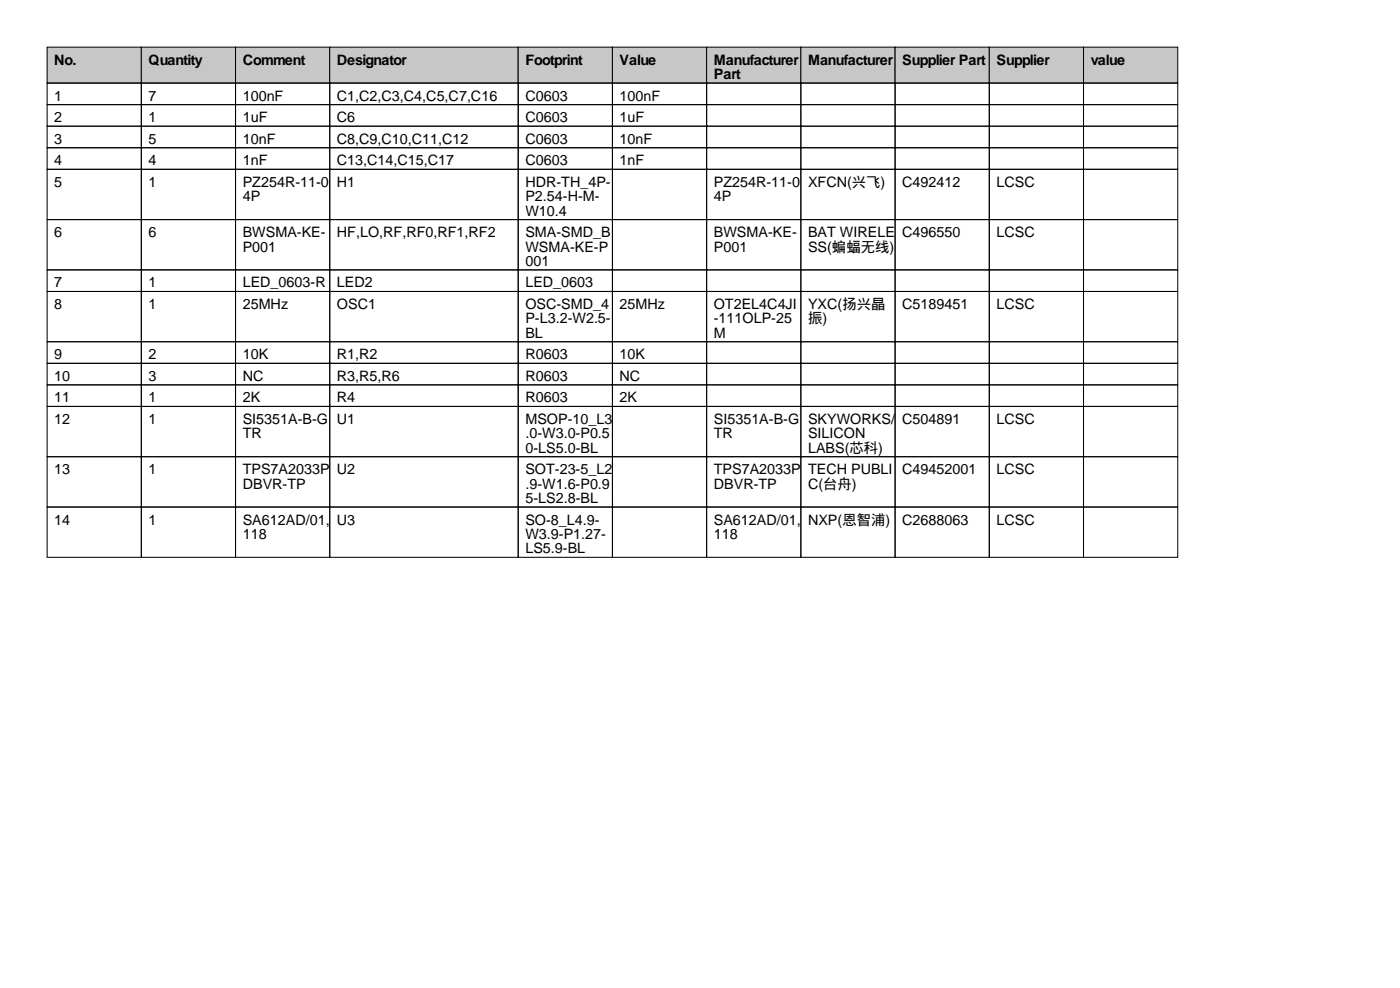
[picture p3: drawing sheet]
<svg xmlns="http://www.w3.org/2000/svg" width="297mm" height="210mm" viewBox="0 0 297 210" stroke-linecap="round" stroke-linejoin="round" font-family="sans-serif">
<defs><g id="words">
<g font-size="3">
<text x="11.5" y="13.7">No.</text>
<text x="31.5" y="13.7">Quantity</text>
<text x="51.5" y="13.7">Comment</text>
<text x="71.5" y="13.7">Designator</text>
<text x="111.5" y="13.7">Footprint</text>
<text x="131.5" y="13.7">Value</text>
<text x="151.5" y="13.7">Manufacturer</text>
<text x="151.5" y="16.8">Part</text>
<text x="171.5" y="13.7">Manufacturer</text>
<text x="191.5" y="13.7">Supplier Part</text>
<text x="211.5" y="13.7">Supplier</text>
<text x="231.5" y="13.7">value</text>
<text x="11.5" y="21.3">1</text>
<text x="31.5" y="21.3">7</text>
<text x="51.5" y="21.3">100nF</text>
<text x="71.5" y="21.3">C1,C2,C3,C4,C5,C7,C16</text>
<text x="111.5" y="21.3">C0603</text>
<text x="131.5" y="21.3">100nF</text>
<text x="11.5" y="25.9">2</text>
<text x="31.5" y="25.9">1</text>
<text x="51.5" y="25.9">1uF</text>
<text x="71.5" y="25.9">C6</text>
<text x="111.5" y="25.9">C0603</text>
<text x="131.5" y="25.9">1uF</text>
<text x="11.5" y="30.5">3</text>
<text x="11.5" y="35.1">4</text>
<text x="31.5" y="30.5">5</text>
<text x="31.5" y="35.1">4</text>
<text x="51.5" y="30.5">10nF</text>
<text x="51.5" y="35.1">1nF</text>
<text x="71.5" y="30.5">C8,C9,C10,C11,C12</text>
<text x="71.5" y="35.1">C13,C14,C15,C17</text>
<text x="111.5" y="30.5">C0603</text>
<text x="111.5" y="35.1">C0603</text>
<text x="131.5" y="30.5">10nF</text>
<text x="131.5" y="35.1">1nF</text>
<text x="11.5" y="39.6">5</text>
<text x="31.5" y="39.6">1</text>
<text x="51.5" y="39.6">PZ254R-11-0</text>
<text x="71.5" y="39.6">H1</text>
<text x="111.5" y="39.6">HDR-TH_4P-</text>
<text x="151.5" y="39.6">PZ254R-11-0</text>
<text x="171.5" y="39.6">XFCN(兴飞)</text>
<text x="191.5" y="39.6">C492412</text>
<text x="211.5" y="39.6">LCSC</text>
<text x="51.5" y="42.7">4P</text>
<text x="111.5" y="42.7">P2.54-H-M-</text>
<text x="111.5" y="45.7">W10.4</text>
<text x="151.5" y="42.7">4P</text>
<text x="11.5" y="50.3">6</text>
<text x="31.5" y="50.3">6</text>
<text x="51.5" y="50.3">BWSMA-KE-</text>
<text x="51.5" y="53.3">P001</text>
<text x="71.5" y="50.3">HF,LO,RF,RF0,RF1,RF2</text>
<text x="111.5" y="50.3">SMA-SMD_B</text>
<text x="111.5" y="53.3">WSMA-KE-P</text>
<text x="151.5" y="50.3">BWSMA-KE-</text>
<text x="151.5" y="53.3">P001</text>
<text x="171.5" y="50.3">BAT WIRELE</text>
<text x="171.5" y="53.3">SS(蝙蝠无线)</text>
<text x="191.5" y="50.3">C496550</text>
<text x="211.5" y="50.3">LCSC</text>
<text x="111.5" y="56.4">001</text>
<text x="11.5" y="61">7</text>
<text x="11.5" y="65.5">8</text>
<text x="31.5" y="61">1</text>
<text x="31.5" y="65.5">1</text>
<text x="51.5" y="61">LED_0603-R</text>
<text x="51.5" y="65.5">25MHz</text>
<text x="71.5" y="61">LED2</text>
<text x="71.5" y="65.5">OSC1</text>
<text x="111.5" y="61">LED_0603</text>
<text x="111.5" y="65.5">OSC-SMD_4</text>
<text x="131.5" y="65.5">25MHz</text>
<text x="151.5" y="65.5">OT2EL4C4JI</text>
<text x="171.5" y="65.5">YXC(扬兴晶</text>
<text x="191.5" y="65.5">C5189451</text>
<text x="211.5" y="65.5">LCSC</text>
<text x="111.5" y="68.6">P-L3.2-W2.5-</text>
<text x="111.5" y="71.6">BL</text>
<text x="151.5" y="68.6">-111OLP-25</text>
<text x="151.5" y="71.6">M</text>
<text x="171.5" y="68.6">振)</text>
<text x="11.5" y="76.2">9</text>
<text x="31.5" y="76.2">2</text>
<text x="51.5" y="76.2">10K</text>
<text x="71.5" y="76.2">R1,R2</text>
<text x="111.5" y="76.2">R0603</text>
<text x="131.5" y="76.2">10K</text>
<text x="11.5" y="80.8">10</text>
<text x="31.5" y="80.8">3</text>
<text x="51.5" y="80.8">NC</text>
<text x="71.5" y="80.8">R3,R5,R6</text>
<text x="111.5" y="80.8">R0603</text>
<text x="131.5" y="80.8">NC</text>
<text x="11.5" y="85.3">11</text>
<text x="11.5" y="89.9">12</text>
<text x="31.5" y="85.3">1</text>
<text x="31.5" y="89.9">1</text>
<text x="51.5" y="85.3">2K</text>
<text x="51.5" y="89.9">SI5351A-B-G</text>
<text x="71.5" y="85.3">R4</text>
<text x="71.5" y="89.9">U1</text>
<text x="111.5" y="85.3">R0603</text>
<text x="111.5" y="89.9">MSOP-10_L3</text>
<text x="131.5" y="85.3">2K</text>
<text x="151.5" y="89.9">SI5351A-B-G</text>
<text x="171.5" y="89.9">SKYWORKS/</text>
<text x="191.5" y="89.9">C504891</text>
<text x="211.5" y="89.9">LCSC</text>
<text x="51.5" y="93">TR</text>
<text x="111.5" y="93">.0-W3.0-P0.5</text>
<text x="151.5" y="93">TR</text>
<text x="171.5" y="93">SILICON</text>
<text x="11.5" y="100.6">13</text>
<text x="31.5" y="100.6">1</text>
<text x="51.5" y="100.6">TPS7A2033P</text>
<text x="71.5" y="100.6">U2</text>
<text x="111.5" y="96">0-LS5.0-BL</text>
<text x="111.5" y="100.6">SOT-23-5_L2</text>
<text x="151.5" y="100.6">TPS7A2033P</text>
<text x="171.5" y="96">LABS(芯科)</text>
<text x="171.5" y="100.6">TECH PUBLI</text>
<text x="191.5" y="100.6">C49452001</text>
<text x="211.5" y="100.6">LCSC</text>
<text x="51.5" y="103.6">DBVR-TP</text>
<text x="111.5" y="103.6">.9-W1.6-P0.9</text>
<text x="111.5" y="106.7">5-LS2.8-BL</text>
<text x="151.5" y="103.6">DBVR-TP</text>
<text x="171.5" y="103.6">C(台舟)</text>
<text x="11.5" y="111.3">14</text>
<text x="31.5" y="111.3">1</text>
<text x="51.5" y="111.3">SA612AD/01,</text>
<text x="71.5" y="111.3">U3</text>
<text x="111.5" y="111.3">SO-8_L4.9-</text>
<text x="151.5" y="111.3">SA612AD/01,</text>
<text x="171.5" y="111.3">NXP(恩智浦)</text>
<text x="191.5" y="111.3">C2688063</text>
<text x="211.5" y="111.3">LCSC</text>
<text x="51.5" y="114.3">118</text>
<text x="111.5" y="114.3">W3.9-P1.27-</text>
<text x="111.5" y="117.4">LS5.9-BL</text>
<text x="151.5" y="114.3">118</text>
</g>
</g></defs>
<g fill="#c7c7c7" stroke="#000" stroke-width=".21">
<path d="M10 10h20v7.6h-20z"/>
<path d="M30 10h20v7.6h-20z"/>
<path d="M50 10h20v7.6h-20z"/>
<path d="M70 10h40v7.6h-40z"/>
<path d="M110 10h20v7.6h-20z"/>
<path d="M130 10h20v7.6h-20z"/>
<path d="M150 10h20v7.6h-20z"/>
<path d="M170 10h20v7.6h-20z"/>
<path d="M190 10h20v7.6h-20z"/>
<path d="M210 10h20v7.6h-20z"/>
<path d="M230 10h20v7.6h-20z"/>
</g>
<g fill="none" stroke="#000" stroke-width=".21">
<path d="M10 17.6h20v4.6h-20zM30 17.6h20v4.6h-20zM50 17.6h20v4.6h-20zM70 17.6h40v4.6h-40zM110 17.6h20v4.6h-20zM130 17.6h20v4.6h-20zM150 17.6h20v4.6h-20zM170 17.6h20v4.6h-20zM190 17.6h20v4.6h-20zM210 17.6h20v4.6h-20zM230 17.6h20v4.6h-20zM10 22.2h20v4.6h-20z"/>
<path d="M10 26.8h20v4.5h-20zM10 31.3h20v4.6h-20zM10 35.9h20v10.7h-20zM30 22.2h20v4.6h-20zM30 26.8h20v4.5h-20zM30 31.3h20v4.6h-20zM30 35.9h20v10.7h-20zM50 22.2h20v4.6h-20zM50 26.8h20v4.5h-20zM50 31.3h20v4.6h-20zM50 35.9h20v10.7h-20zM70 22.2h40v4.6h-40z"/>
<path d="M70 26.8h40v4.5h-40zM70 31.3h40v4.6h-40zM70 35.9h40v10.7h-40zM110 22.2h20v4.6h-20zM110 26.8h20v4.5h-20zM110 31.3h20v4.6h-20zM110 35.9h20v10.7h-20zM130 22.2h20v4.6h-20zM130 26.8h20v4.5h-20zM130 31.3h20v4.6h-20zM130 35.9h20v10.7h-20zM150 22.2h20v4.6h-20z"/>
<path d="M150 26.8h20v4.5h-20zM150 31.3h20v4.6h-20zM150 35.9h20v10.7h-20zM170 22.2h20v4.6h-20zM170 26.8h20v4.5h-20zM170 31.3h20v4.6h-20zM170 35.9h20v10.7h-20zM190 22.2h20v4.6h-20zM190 26.8h20v4.5h-20zM190 31.3h20v4.6h-20zM190 35.9h20v10.7h-20zM210 22.2h20v4.6h-20z"/>
<path d="M210 26.8h20v4.5h-20zM210 31.3h20v4.6h-20zM210 35.9h20v10.7h-20zM230 22.2h20v4.6h-20zM230 26.8h20v4.5h-20zM230 31.3h20v4.6h-20zM230 35.9h20v10.7h-20zM10 46.6h20v10.6h-20zM10 57.2h20v4.6h-20zM30 46.6h20v10.6h-20zM30 57.2h20v4.6h-20zM50 46.6h20v10.6h-20z"/>
<path d="M50 57.2h20v4.6h-20zM70 46.6h40v10.6h-40zM70 57.2h40v4.6h-40zM110 46.6h20v10.6h-20zM110 57.2h20v4.6h-20zM130 46.6h20v10.6h-20zM130 57.2h20v4.6h-20zM150 46.6h20v10.6h-20zM150 57.2h20v4.6h-20zM170 46.6h20v10.6h-20zM170 57.2h20v4.6h-20zM190 46.6h20v10.6h-20z"/>
<path d="M190 57.2h20v4.6h-20zM210 46.6h20v10.6h-20zM210 57.2h20v4.6h-20zM230 46.6h20v10.6h-20zM230 57.2h20v4.6h-20zM10 61.8h20v10.7h-20zM10 72.5h20v4.6h-20zM10 77.1h20v4.5h-20zM30 61.8h20v10.7h-20zM30 72.5h20v4.6h-20zM30 77.1h20v4.5h-20zM50 61.8h20v10.7h-20z"/>
<path d="M50 72.5h20v4.6h-20zM50 77.1h20v4.5h-20zM70 61.8h40v10.7h-40zM70 72.5h40v4.6h-40zM70 77.1h40v4.5h-40zM110 61.8h20v10.7h-20zM110 72.5h20v4.6h-20zM110 77.1h20v4.5h-20zM130 61.8h20v10.7h-20zM130 72.5h20v4.6h-20zM130 77.1h20v4.5h-20zM150 61.8h20v10.7h-20z"/>
<path d="M150 72.5h20v4.6h-20zM150 77.1h20v4.5h-20zM170 61.8h20v10.7h-20zM170 72.5h20v4.6h-20zM170 77.1h20v4.5h-20zM190 61.8h20v10.7h-20zM190 72.5h20v4.6h-20zM190 77.1h20v4.5h-20zM210 61.8h20v10.7h-20zM210 72.5h20v4.6h-20zM210 77.1h20v4.5h-20zM230 61.8h20v10.7h-20z"/>
<path d="M230 72.5h20v4.6h-20zM230 77.1h20v4.5h-20zM10 81.6h20v4.6h-20zM10 86.2h20v10.7h-20zM10 96.9h20v10.6h-20zM30 81.6h20v4.6h-20zM30 86.2h20v10.7h-20zM30 96.9h20v10.6h-20zM50 81.6h20v4.6h-20zM50 86.2h20v10.7h-20zM50 96.9h20v10.6h-20zM70 81.6h40v4.6h-40z"/>
<path d="M70 86.2h40v10.7h-40zM70 96.9h40v10.6h-40zM110 81.6h20v4.6h-20zM110 86.2h20v10.7h-20zM110 96.9h20v10.6h-20zM130 81.6h20v4.6h-20zM130 86.2h20v10.7h-20zM130 96.9h20v10.6h-20zM150 81.6h20v4.6h-20zM150 86.2h20v10.7h-20zM150 96.9h20v10.6h-20zM170 81.6h20v4.6h-20z"/>
<path d="M170 86.2h20v10.7h-20zM170 96.9h20v10.6h-20zM190 81.6h20v4.6h-20zM190 86.2h20v10.7h-20zM190 96.9h20v10.6h-20zM210 81.6h20v4.6h-20zM210 86.2h20v10.7h-20zM210 96.9h20v10.6h-20zM230 81.6h20v4.6h-20zM230 86.2h20v10.7h-20zM230 96.9h20v10.6h-20zM10 107.5h20v10.7h-20z"/>
<path d="M30 107.5h20v10.7h-20zM50 107.5h20v10.7h-20zM70 107.5h40v10.7h-40zM110 107.5h20v10.7h-20zM130 107.5h20v10.7h-20zM150 107.5h20v10.7h-20zM170 107.5h20v10.7h-20zM190 107.5h20v10.7h-20zM210 107.5h20v10.7h-20zM230 107.5h20v10.7h-20z"/>
</g>
<use href="#words"/>
</svg>
